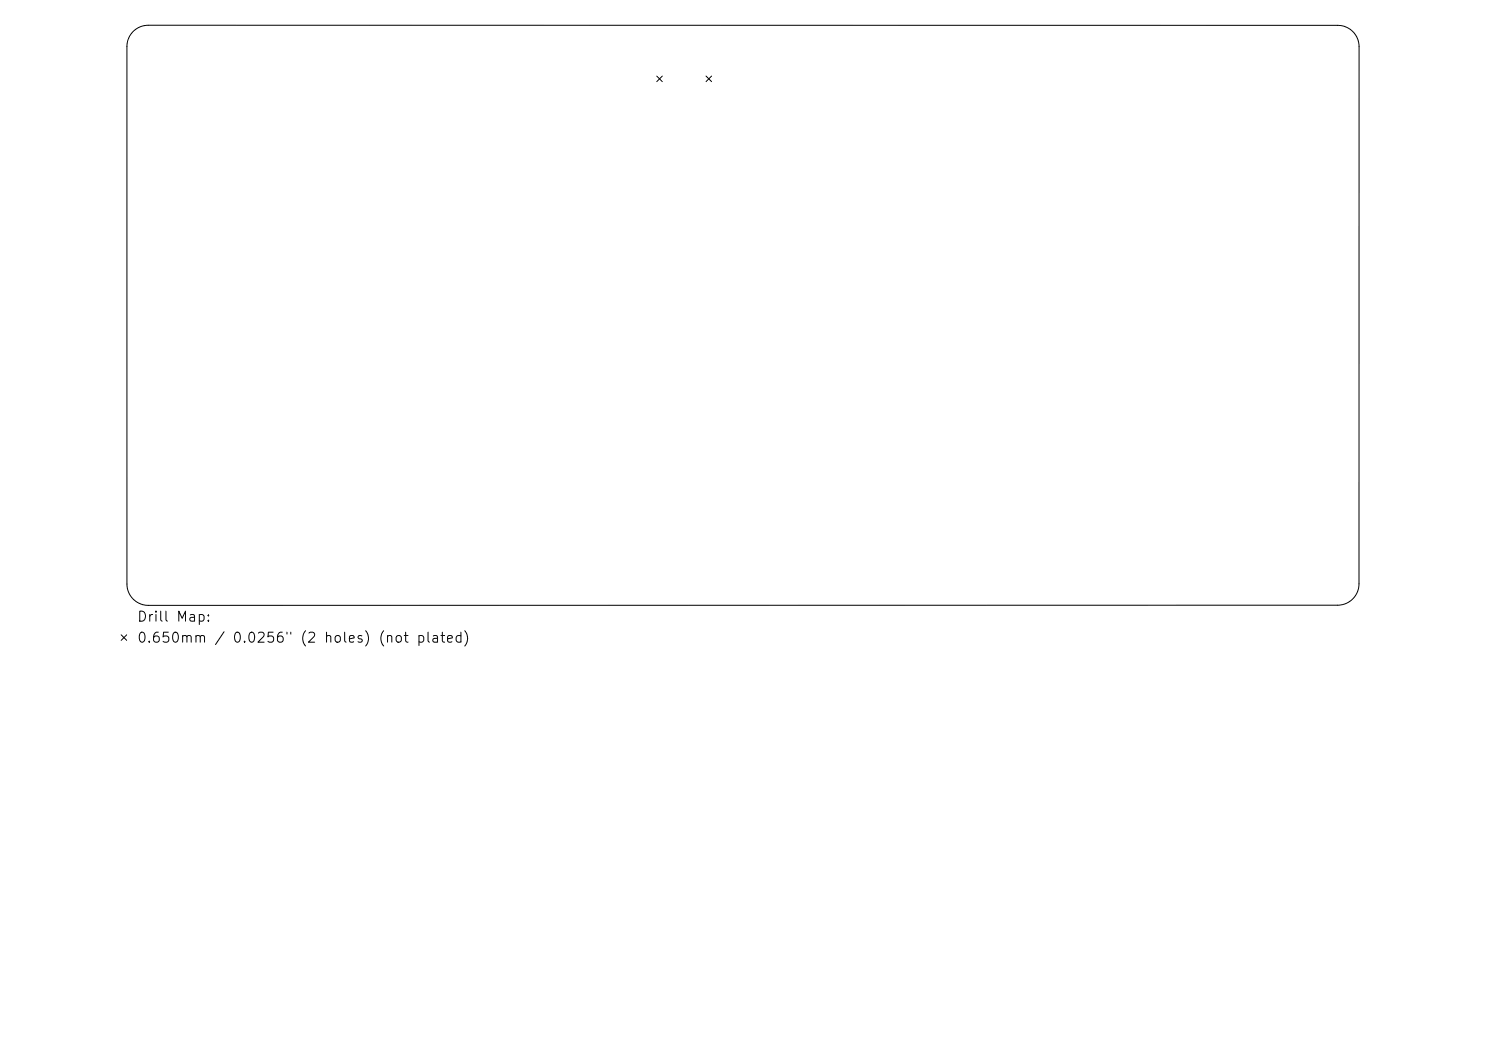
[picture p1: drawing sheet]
<svg xmlns="http://www.w3.org/2000/svg" width="297mm" height="210mm" viewBox="0 0 297 210" stroke-linecap="round" stroke-linejoin="round" font-family="sans-serif">
<defs><g id="words">
<g font-size="2">
<text x="27.3" y="124.7">Drill Map:</text>
<text x="27.3" y="128.9">0.650mm / 0.0256&quot; (2 holes) (not plated)</text>
</g>
</g></defs>
<path d="M26.6 6.3a4.3 4.3 0 0 1 3-1.3l237.8 .1a4.3 4.3 0 0 1 4.2 4.2v107.4a4.3 4.3 0 0 1-4.2 4.2l-237.8 .1a4.3 4.3 0 0 1-4.2-4.3v-107.4a4.3 4.3 0 0 1 1.2-3zM131.3 15.2l1.1 1.1M132.4 15.2l-1.1 1.1M141.1 15.2l1.1 1.1M142.2 15.2l-1.1 1.1M24.2 126.9l1.1 1.1M25.3 126.9l-1.1 1.1" fill="none" stroke="#000" stroke-width=".2"/>
<use href="#words"/>
</svg>
